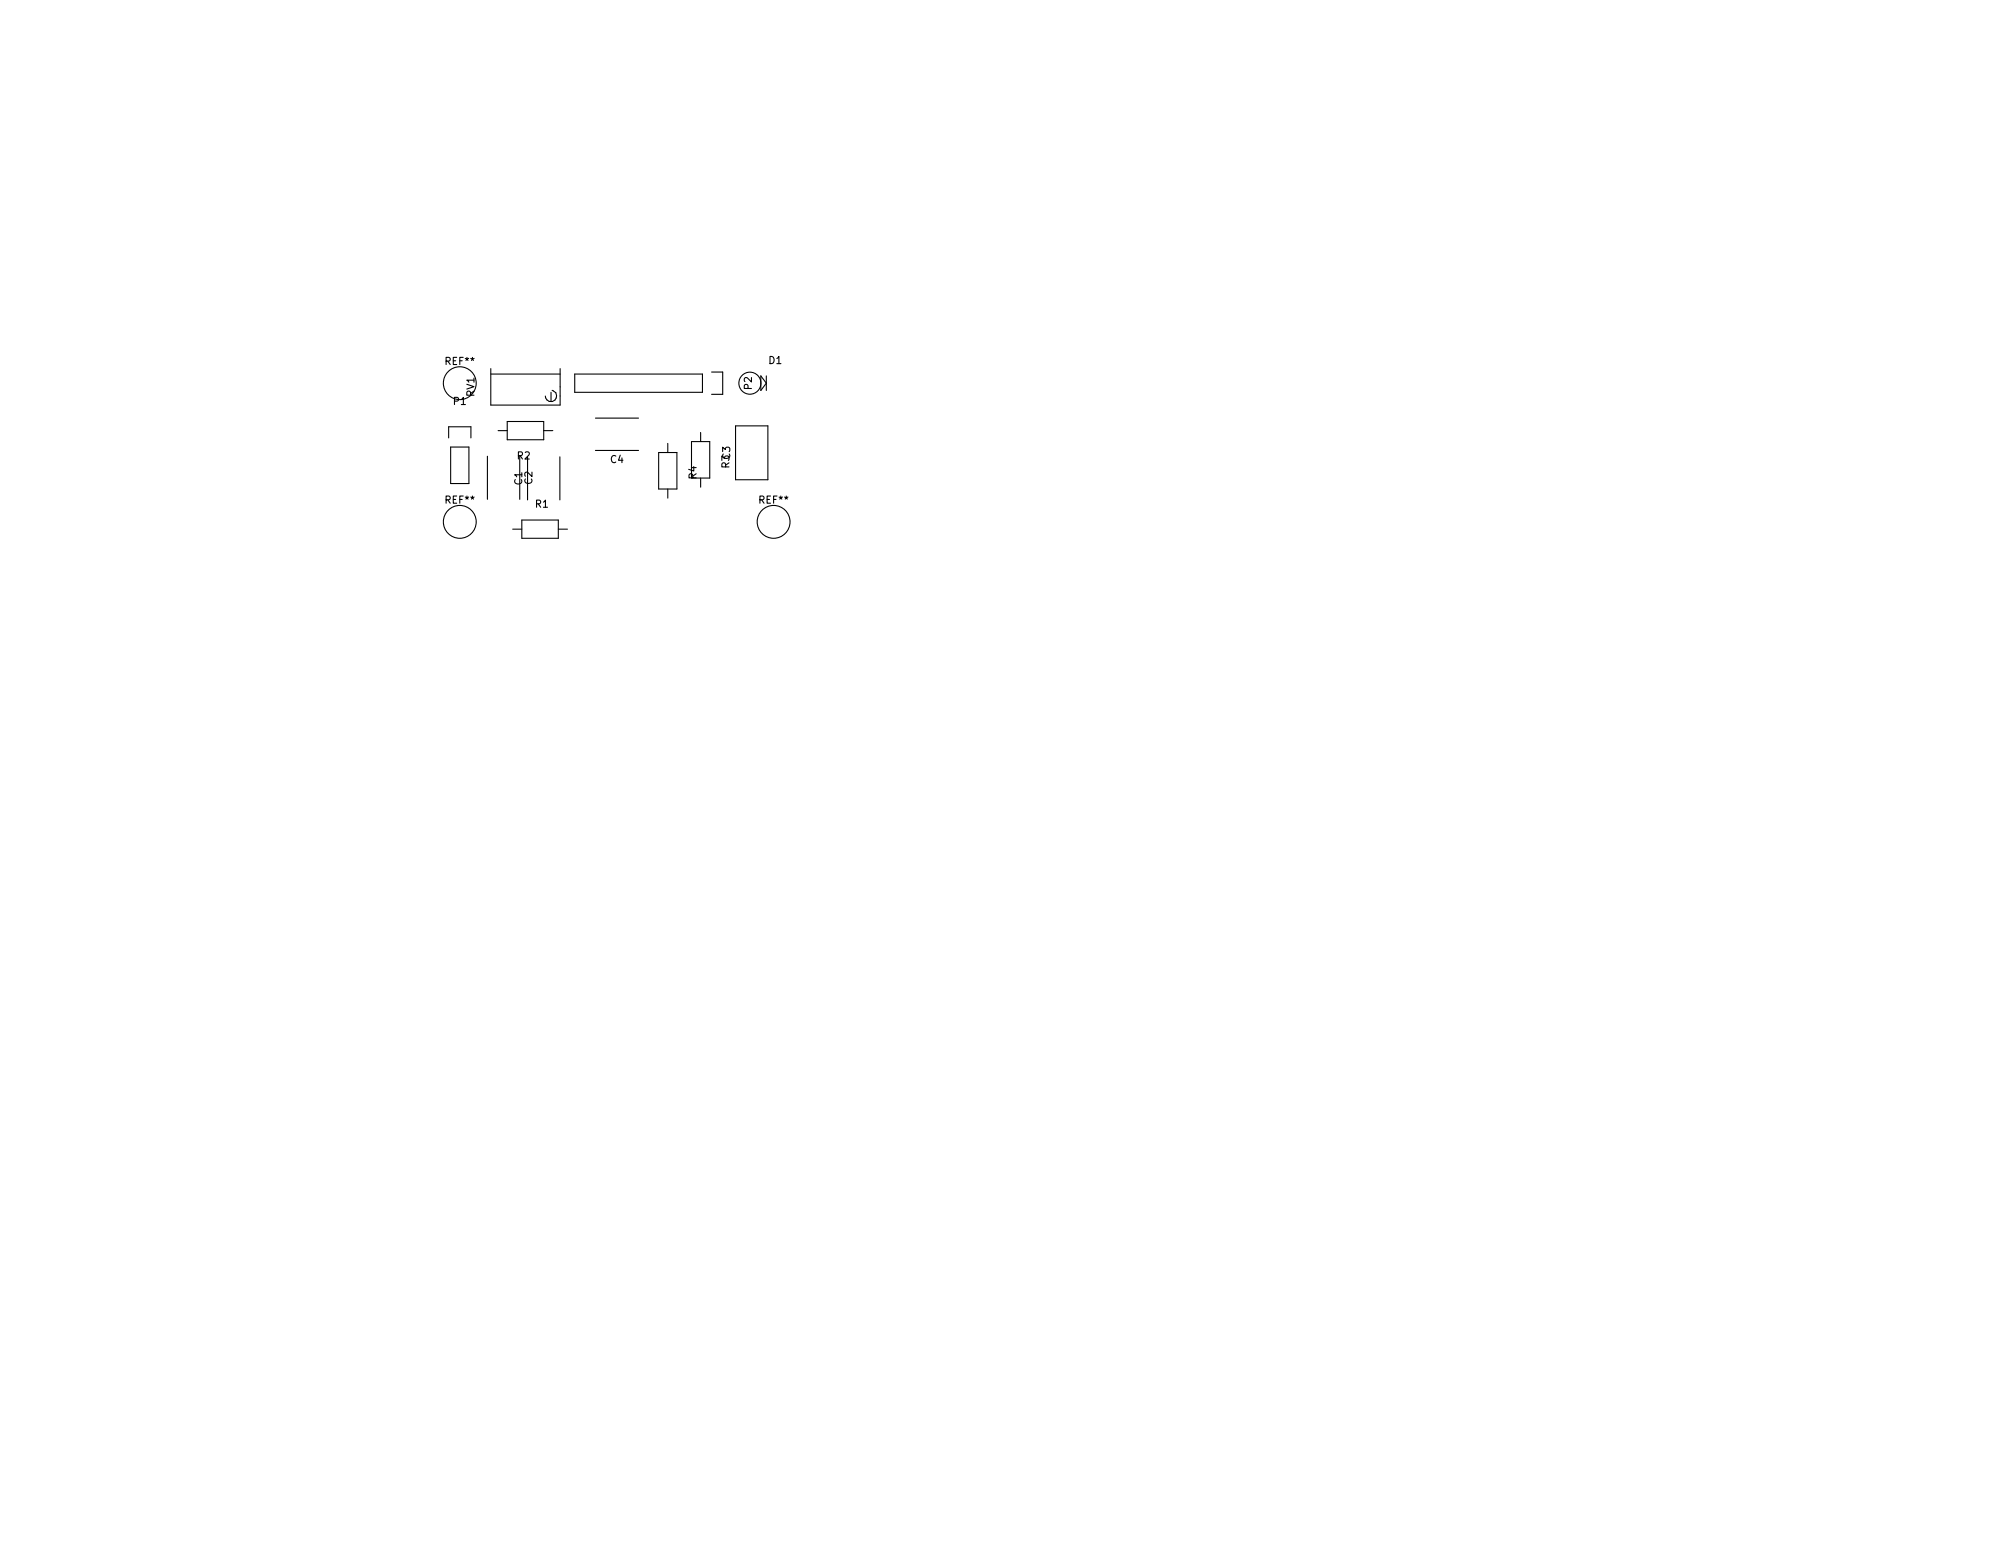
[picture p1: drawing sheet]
<svg xmlns="http://www.w3.org/2000/svg" width="279mm" height="216mm" viewBox="0 0 279 216" stroke-linecap="round" stroke-linejoin="round" font-family="sans-serif">
<defs><g id="words">
<g font-size="1.4">
<text x="62.1" y="50.8">REF**</text>
<text x="107" y="50.7">D1</text>
<text x="63.2" y="56.4">P1</text>
<text x="66" y="55.2" transform="rotate(-90 66 55.2)">RV1</text>
<text x="104.7" y="54.2" transform="rotate(-90 104.7 54.2)">P2</text>
<text x="72" y="63.9">R2</text>
<text x="85" y="64.5">C4</text>
<text x="101.5" y="65.1" transform="rotate(-90 101.5 65.1)">R3C3</text>
<text x="62.1" y="70.1">REF**</text>
<text x="72.7" y="67.5" transform="rotate(-90 72.7 67.5)">C1</text>
<text x="74.1" y="67.4" transform="rotate(-90 74.1 67.4)">C2</text>
<text x="74.5" y="70.7">R1</text>
<text x="97" y="66.7" transform="rotate(-90 97 66.7)">R4</text>
<text x="105.8" y="70.1">REF**</text>
</g>
</g></defs>
<g fill="none" stroke="#000" stroke-width=".15">
<path d="M68.3 52.1h9.7M68.3 51.3v5.1h9.7v-5.1M69.3 59.9h1.3M70.6 58.7h5.1v2.5h-5.1zM75.7 59.9h1.3M76.7 54.6v1.3M76.9 54.3a.79 .79 0 0 1 .6 .9 .79 .79 0 0 1-.8 .7 .79 .79 0 0 1-.8-.8M80 52.1h17.8v2.5h-17.8zM82.9 58.2h6M99.1 51.8h1.5v3.1h-1.5M102.4 59.3h4.5v7.5h-4.5zM105.9 52.3l.8 1-.8 1.1z"/>
<path d="M106.7 52.3v2.1M62.5 61v-1.6h3.1v1.6M62.7 62.2h2.6v5.1h-2.6zM67.9 63.5v6M71.4 73.7h1.2M72.4 63.5v6M72.6 72.4h5.1v2.5h-5.1zM73.4 63.6v6M77.7 73.7h1.3M77.9 63.6v6M82.9 62.7h6M91.7 63h2.5v5.1h-2.5z"/>
<path d="M93 61.7v1.3M93 68.1v1.2M96.3 61.5h2.5v5h-2.5zM97.5 60.2v1.3M97.5 66.5v1.3"/>
<circle cx="64" cy="53.3" r="2.29"/>
<circle cx="104.4" cy="53.3" r="1.53"/>
<circle cx="64" cy="72.6" r="2.29"/>
<circle cx="107.7" cy="72.6" r="2.29"/>
</g>
<use href="#words"/>
</svg>
